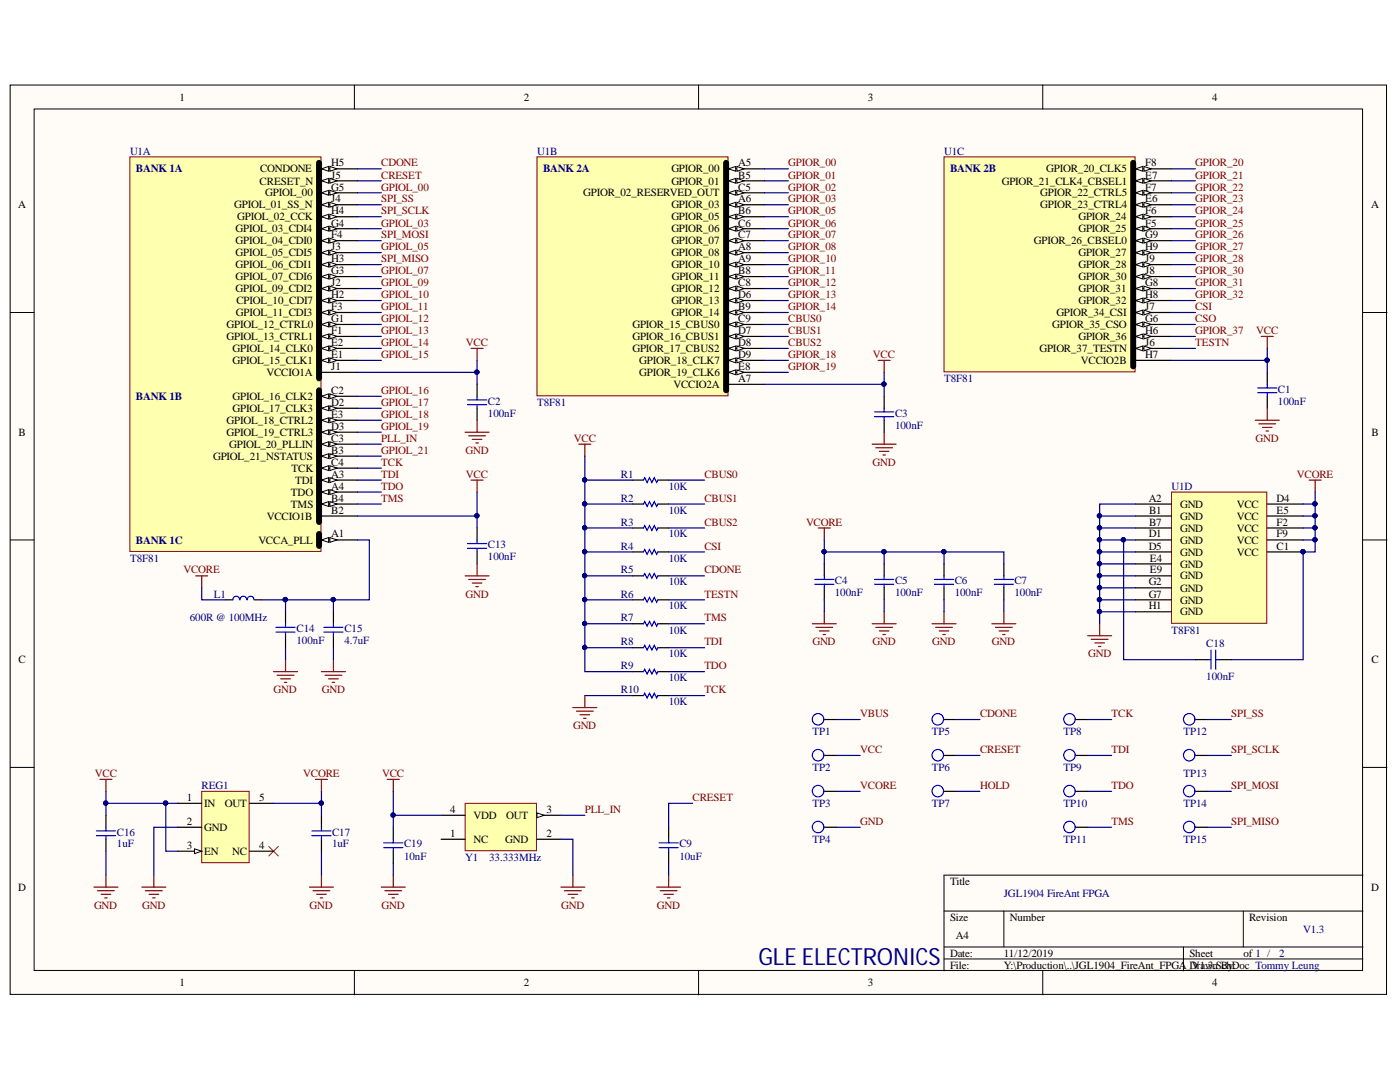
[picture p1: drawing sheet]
<svg xmlns="http://www.w3.org/2000/svg" width="279mm" height="216mm" viewBox="0 0 279 216" stroke-linecap="round" stroke-linejoin="round" font-family="sans-serif">
<defs><g id="words">
<text font-size="4.7" fill="#000080" x="151.4" y="192.5">GLE ELECTRONICS</text>
<g font-size="2.2">
<text x="35.8" y="20.1">1</text>
<text x="104.6" y="20.1">2</text>
<text x="173.2" y="20.1">3</text>
<text x="241.9" y="20.1">4</text>
<text x="51.9" y="34.4">CONDONE</text>
<text x="66.1" y="33.2">H5</text>
<text x="66.1" y="35.7">J5</text>
<text x="134" y="34.4">GPIOR_00</text>
<text x="147.3" y="33.2">A5</text>
<text x="147.3" y="35.7">B5</text>
<text x="208.8" y="34.4">GPIOR_20_CLK5</text>
<text x="228.6" y="33.2">F8</text>
<text x="228.6" y="35.7">E7</text>
<text x="3.6" y="41.6">A</text>
<text x="46.7" y="41.6">GPIOL_01_SS_N</text>
<text x="51.8" y="36.8">CRESET_N</text>
<text x="52.9" y="39.2">GPIOL_00</text>
<text x="66.1" y="38">G5</text>
<text x="66.1" y="40.4">J4</text>
<text x="116.4" y="39.2">GPIOR_02_RESERVED_OUT</text>
<text x="134" y="36.8">GPIOR_01</text>
<text x="134" y="41.6">GPIOR_03</text>
<text x="147.3" y="38">C5</text>
<text x="147.3" y="40.4">A6</text>
<text x="199.9" y="36.8">GPIOR_21_CLK4_CBSEL1</text>
<text x="207.6" y="39.2">GPIOR_22_CTRL5</text>
<text x="207.6" y="41.6">GPIOR_23_CTRL4</text>
<text x="228.6" y="38">F7</text>
<text x="228.6" y="40.4">E6</text>
<text x="273.6" y="41.6">A</text>
<text x="47" y="46.4">GPIOL_03_CDI4</text>
<text x="47.3" y="43.9">GPIOL_02_CCK</text>
<text x="66.1" y="42.8">H4</text>
<text x="66.1" y="45.2">G4</text>
<text x="66.1" y="47.6">F4</text>
<text x="134" y="43.9">GPIOR_05</text>
<text x="134" y="46.4">GPIOR_06</text>
<text x="147.3" y="42.8">B6</text>
<text x="147.3" y="45.2">C6</text>
<text x="147.3" y="47.6">C7</text>
<text x="215.2" y="43.9">GPIOR_24</text>
<text x="215.2" y="46.4">GPIOR_25</text>
<text x="228.6" y="42.8">F6</text>
<text x="228.6" y="45.2">F5</text>
<text x="228.6" y="47.6">G9</text>
<text x="47" y="48.8">GPIOL_04_CDI0</text>
<text x="47" y="51.1">GPIOL_05_CDI5</text>
<text x="47" y="53.5">GPIOL_06_CDI1</text>
<text x="66.1" y="49.9">J3</text>
<text x="66.1" y="52.3">H3</text>
<text x="134" y="48.8">GPIOR_07</text>
<text x="134" y="51.1">GPIOR_08</text>
<text x="134" y="53.5">GPIOR_10</text>
<text x="147.3" y="49.9">A8</text>
<text x="147.3" y="52.3">A9</text>
<text x="206.3" y="48.8">GPIOR_26_CBSEL0</text>
<text x="215.2" y="51.1">GPIOR_27</text>
<text x="215.2" y="53.5">GPIOR_28</text>
<text x="228.6" y="49.9">H9</text>
<text x="228.6" y="52.3">J9</text>
<text x="47" y="55.9">GPIOL_07_CDI6</text>
<text x="47" y="58.3">GPIOL_09_CDI2</text>
<text x="66.1" y="54.8">G3</text>
<text x="66.1" y="57.1">J2</text>
<text x="66.1" y="59.5">H2</text>
<text x="134" y="58.3">GPIOR_12</text>
<text x="134.1" y="55.9">GPIOR_11</text>
<text x="147.3" y="54.8">B8</text>
<text x="147.3" y="57.1">C8</text>
<text x="147.3" y="59.5">D6</text>
<text x="215.2" y="55.9">GPIOR_30</text>
<text x="215.2" y="58.3">GPIOR_31</text>
<text x="228.6" y="54.8">J8</text>
<text x="228.6" y="57.1">G8</text>
<text x="228.6" y="59.5">H8</text>
<text x="45.2" y="65.5">GPIOL_12_CTRL0</text>
<text x="47.1" y="63.1">GPIOL_11_CDI3</text>
<text x="47.2" y="60.7">CPIOL_10_CDI7</text>
<text x="66.1" y="61.9">F3</text>
<text x="66.1" y="64.3">G1</text>
<text x="126.2" y="65.5">GPIOR_15_CBUS0</text>
<text x="134" y="60.7">GPIOR_13</text>
<text x="134" y="63.1">GPIOR_14</text>
<text x="147.3" y="61.9">B9</text>
<text x="147.3" y="64.3">C9</text>
<text x="210" y="65.5">GPIOR_35_CSO</text>
<text x="210.8" y="63.1">GPIOR_34_CSI</text>
<text x="215.2" y="60.7">GPIOR_32</text>
<text x="228.6" y="61.9">J7</text>
<text x="228.6" y="64.3">G6</text>
<text x="45.2" y="67.9">GPIOL_13_CTRL1</text>
<text x="46.4" y="70.2">GPIOL_14_CLK0</text>
<text x="66.1" y="66.7">F1</text>
<text x="66.1" y="69">E2</text>
<text x="66.1" y="71.4">E1</text>
<text x="126.2" y="67.9">GPIOR_16_CBUS1</text>
<text x="126.2" y="70.2">GPIOR_17_CBUS2</text>
<text x="147.3" y="66.7">D7</text>
<text x="147.3" y="69">D8</text>
<text x="147.3" y="71.4">D9</text>
<text x="207.4" y="70.2">GPIOR_37_TESTN</text>
<text x="215.2" y="67.9">GPIOR_36</text>
<text x="228.6" y="66.7">H6</text>
<text x="228.6" y="69">J6</text>
<text x="228.6" y="71.4">H7</text>
<text x="46.4" y="72.7">GPIOL_15_CLK1</text>
<text x="53.2" y="75">VCCIO1A</text>
<text x="66.1" y="73.9">J1</text>
<text x="127.6" y="72.7">GPIOR_18_CLK7</text>
<text x="127.6" y="75">GPIOR_19_CLK6</text>
<text x="134.4" y="77.4">VCCIO2A</text>
<text x="147.3" y="73.9">E8</text>
<text x="147.3" y="76.2">A7</text>
<text x="215.7" y="72.7">VCCIO2B</text>
<text x="46.4" y="79.8">GPIOL_16_CLK2</text>
<text x="46.4" y="82.2">GPIOL_17_CLK3</text>
<text x="66.1" y="78.6">C2</text>
<text x="66.1" y="81">D2</text>
<text x="66.1" y="83.4">E3</text>
<text x="3.7" y="87">B</text>
<text x="45.2" y="84.6">GPIOL_18_CTRL2</text>
<text x="45.2" y="87">GPIOL_19_CTRL3</text>
<text x="45.7" y="89.3">GPIOL_20_PLLIN</text>
<text x="66.1" y="85.8">D3</text>
<text x="66.1" y="88.1">C3</text>
<text x="273.7" y="87">B</text>
<text x="42.5" y="91.8">GPIOL_21_NSTATUS</text>
<text x="58.2" y="94.1">TCK</text>
<text x="66.1" y="90.6">B3</text>
<text x="66.1" y="93">C4</text>
<text x="66.1" y="95.3">A3</text>
<text x="58.1" y="99">TDO</text>
<text x="58.1" y="101.3">TMS</text>
<text x="58.9" y="96.5">TDI</text>
<text x="66.1" y="97.7">A4</text>
<text x="66.1" y="100.1">B4</text>
<text x="229.3" y="100.1">A2</text>
<text x="235.5" y="101.3">GND</text>
<text x="246.8" y="101.3">VCC</text>
<text x="254.8" y="100.1">D4</text>
<text x="53.3" y="103.7">VCCIO1B</text>
<text x="66.1" y="102.5">B2</text>
<text x="66.1" y="107.2">A1</text>
<text x="229.3" y="107.2">D1</text>
<text x="229.3" y="102.5">B1</text>
<text x="229.3" y="104.9">B7</text>
<text x="235.5" y="103.7">GND</text>
<text x="235.5" y="106.1">GND</text>
<text x="246.8" y="103.7">VCC</text>
<text x="246.8" y="106.1">VCC</text>
<text x="254.8" y="102.5">E5</text>
<text x="254.8" y="104.9">F2</text>
<text x="254.8" y="107.2">F9</text>
<text x="51.6" y="108.5">VCCA_PLL</text>
<text x="229.3" y="109.7">D5</text>
<text x="229.5" y="112.1">E4</text>
<text x="235.5" y="108.5">GND</text>
<text x="235.5" y="110.9">GND</text>
<text x="235.5" y="113.2">GND</text>
<text x="246.8" y="108.5">VCC</text>
<text x="246.8" y="110.9">VCC</text>
<text x="254.8" y="109.7">C1</text>
<text x="229.3" y="116.8">G2</text>
<text x="229.3" y="119.2">G7</text>
<text x="229.5" y="114.4">E9</text>
<text x="235.5" y="115.6">GND</text>
<text x="235.5" y="118.1">GND</text>
<text x="229.3" y="121.6">H1</text>
<text x="235.5" y="120.4">GND</text>
<text x="235.5" y="122.8">GND</text>
<text x="3.7" y="132.3">C</text>
<text x="273.7" y="132.3">C</text>
<text x="37.3" y="159.8">1</text>
<text x="40.7" y="161">IN</text>
<text x="44.9" y="161">OUT</text>
<text x="51.7" y="159.8">5</text>
<text x="37.3" y="164.6">2</text>
<text x="40.7" y="165.8">GND</text>
<text x="89.9" y="167">1</text>
<text x="89.9" y="162.3">4</text>
<text x="94.5" y="163.4">VDD</text>
<text x="101" y="163.4">OUT</text>
<text x="109" y="167">2</text>
<text x="109" y="162.3">3</text>
<text x="37.3" y="169.4">3</text>
<text x="40.7" y="170.5">EN</text>
<text x="46.3" y="170.5">NC</text>
<text x="51.7" y="169.4">4</text>
<text x="94.5" y="168.2">NC</text>
<text x="100.8" y="168.2">GND</text>
<text x="3.6" y="177.7">D</text>
<text x="189.6" y="176.5">Title</text>
<text x="273.6" y="177.7">D</text>
<text x="189.6" y="183.7">Size</text>
<text x="201.5" y="183.7">Number</text>
<text x="249.3" y="183.7">Revision</text>
<text x="189.6" y="190.9">Date:</text>
<text x="190.8" y="187.3">A4</text>
<text x="200.3" y="190.9">11/12/2019</text>
<text x="237.4" y="190.9">Sheet</text>
<text x="248.2" y="190.9">of 1 /</text>
<text x="35.8" y="196.8">1</text>
<text x="104.6" y="196.8">2</text>
<text x="173.2" y="196.8">3</text>
<text x="189.6" y="193.3">File:</text>
<text x="200.3" y="193.3">Y:\Production\..\JGL1904_FireAnt_FPGA_V1.3.SBy:</text>
<text x="237.4" y="193.3">Drawn chDoc Tommy Leung</text>
<text x="241.9" y="196.8">4</text>
</g>
<g font-size="2.2" fill="#000080">
<text x="26" y="30.8">U1A</text>
<text x="27.1" y="34.4">BANK 1A</text>
<text x="107.2" y="30.8">U1B</text>
<text x="108.4" y="34.4">BANK 2A</text>
<text x="188.4" y="30.8">U1C</text>
<text x="189.6" y="34.4">BANK 2B</text>
<text x="188.4" y="76.2">T8F81</text>
<text x="27.1" y="79.8">BANK 1B</text>
<text x="97.4" y="83.2">100nF</text>
<text x="97.4" y="80.8">C2</text>
<text x="107.2" y="81">T8F81</text>
<text x="178.6" y="83.2">C3</text>
<text x="255" y="80.8">100nF</text>
<text x="255" y="78.3">C1</text>
<text x="178.6" y="85.5">100nF</text>
<text x="123.9" y="95.3">R1</text>
<text x="123.9" y="100.1">R2</text>
<text x="133.5" y="97.7">10K</text>
<text x="233.8" y="97.7">U1D</text>
<text x="123.9" y="104.9">R3</text>
<text x="133.5" y="102.5">10K</text>
<text x="133.5" y="107.2">10K</text>
<text x="26" y="112.1">T8F81</text>
<text x="27.1" y="108.5">BANK 1C</text>
<text x="97.4" y="111.8">100nF</text>
<text x="97.4" y="109.4">C13</text>
<text x="123.9" y="109.7">R4</text>
<text x="133.5" y="112.1">10K</text>
<text x="42.7" y="119.2">L1</text>
<text x="123.9" y="114.4">R5</text>
<text x="123.9" y="119.2">R6</text>
<text x="133.5" y="116.8">10K</text>
<text x="166.6" y="119">100nF</text>
<text x="166.6" y="116.6">C4</text>
<text x="178.6" y="119">100nF</text>
<text x="178.6" y="116.6">C5</text>
<text x="190.5" y="119">100nF</text>
<text x="190.5" y="116.6">C6</text>
<text x="202.5" y="119">100nF</text>
<text x="202.5" y="116.6">C7</text>
<text x="37.9" y="124">600R @ 100MHz</text>
<text x="123.9" y="124">R7</text>
<text x="133.5" y="121.6">10K</text>
<text x="59.2" y="128.5">100nF</text>
<text x="59.2" y="126.2">C14</text>
<text x="68.7" y="128.5">4.7uF</text>
<text x="68.7" y="126.2">C15</text>
<text x="123.9" y="128.8">R8</text>
<text x="133.5" y="126.4">10K</text>
<text x="133.5" y="131.2">10K</text>
<text x="233.8" y="126.4">T8F81</text>
<text x="240.7" y="129">C18</text>
<text x="123.9" y="133.5">R9</text>
<text x="133.5" y="136">10K</text>
<text x="240.7" y="135.7">100nF</text>
<text x="123.9" y="138.3">R10</text>
<text x="133.5" y="140.7">10K</text>
<text x="162.1" y="146.7">TP1</text>
<text x="186" y="146.7">TP5</text>
<text x="212.3" y="146.7">TP8</text>
<text x="236.2" y="146.7">TP12</text>
<text x="162.1" y="153.9">TP2</text>
<text x="186" y="153.9">TP6</text>
<text x="212.3" y="153.9">TP9</text>
<text x="236.2" y="155.1">TP13</text>
<text x="40.2" y="157.4">REG1</text>
<text x="162.1" y="161">TP3</text>
<text x="186" y="161">TP7</text>
<text x="212.3" y="161">TP10</text>
<text x="236.2" y="161">TP14</text>
<text x="23.3" y="166.7">C16</text>
<text x="66.3" y="166.7">C17</text>
<text x="23.3" y="169.1">1uF</text>
<text x="66.3" y="169.1">1uF</text>
<text x="80.6" y="171.6">10nF</text>
<text x="80.6" y="169.1">C19</text>
<text x="92.8" y="171.8">Y1</text>
<text x="97.6" y="171.8">33.333MHz</text>
<text x="135.6" y="171.6">10uF</text>
<text x="135.6" y="169.1">C9</text>
<text x="162.1" y="168.2">TP4</text>
<text x="212.3" y="168.2">TP11</text>
<text x="236.2" y="168.2">TP15</text>
<text x="200.3" y="178.9">JGL1904 FireAnt FPGA</text>
<text x="255.3" y="190.9">2</text>
<text x="260.1" y="186.1">V1.3</text>
</g>
<g font-size="2.2" fill="#800000">
<text x="76.1" y="35.7">CRESET</text>
<text x="76.1" y="33.2">CDONE</text>
<text x="157.3" y="35.7">GPIOR_01</text>
<text x="157.3" y="33.2">GPIOR_00</text>
<text x="238.5" y="33.2">GPIOR_20</text>
<text x="238.5" y="35.7">GPIOR_21</text>
<text x="76.1" y="38">GPIOL_00</text>
<text x="76.1" y="40.4">SPI_SS</text>
<text x="157.3" y="38">GPIOR_02</text>
<text x="157.3" y="40.4">GPIOR_03</text>
<text x="238.5" y="38">GPIOR_22</text>
<text x="238.5" y="40.4">GPIOR_23</text>
<text x="76.1" y="42.8">SPI_SCLK</text>
<text x="76.1" y="47.6">SPI_MOSI</text>
<text x="76.1" y="45.2">GPIOL_03</text>
<text x="157.3" y="42.8">GPIOR_05</text>
<text x="157.3" y="47.6">GPIOR_07</text>
<text x="157.3" y="45.2">GPIOR_06</text>
<text x="238.5" y="45.2">GPIOR_25</text>
<text x="238.5" y="42.8">GPIOR_24</text>
<text x="238.5" y="47.6">GPIOR_26</text>
<text x="76.1" y="49.9">GPIOL_05</text>
<text x="76.1" y="52.3">SPI_MISO</text>
<text x="157.3" y="49.9">GPIOR_08</text>
<text x="157.3" y="52.3">GPIOR_10</text>
<text x="238.5" y="49.9">GPIOR_27</text>
<text x="238.5" y="52.3">GPIOR_28</text>
<text x="76.1" y="54.8">GPIOL_07</text>
<text x="76.1" y="59.5">GPIOL_10</text>
<text x="76.1" y="57.1">GPIOL_09</text>
<text x="157.3" y="54.8">GPIOR_11</text>
<text x="157.3" y="59.5">GPIOR_13</text>
<text x="157.3" y="57.1">GPIOR_12</text>
<text x="238.5" y="57.1">GPIOR_31</text>
<text x="238.5" y="54.8">GPIOR_30</text>
<text x="238.5" y="59.5">GPIOR_32</text>
<text x="76.1" y="61.9">GPIOL_11</text>
<text x="76.1" y="64.3">GPIOL_12</text>
<text x="157.3" y="61.9">GPIOR_14</text>
<text x="157.3" y="64.3">CBUS0</text>
<text x="238.5" y="61.9">CSI</text>
<text x="238.5" y="64.3">CSO</text>
<text x="76.1" y="66.7">GPIOL_13</text>
<text x="76.1" y="71.4">GPIOL_15</text>
<text x="76.1" y="69">GPIOL_14</text>
<text x="93" y="69">VCC</text>
<text x="157.3" y="66.7">CBUS1</text>
<text x="157.3" y="71.4">GPIOR_18</text>
<text x="157.3" y="69">CBUS2</text>
<text x="174.2" y="71.4">VCC</text>
<text x="238.5" y="69">TESTN</text>
<text x="238.5" y="66.7">GPIOR_37</text>
<text x="250.7" y="66.7">VCC</text>
<text x="157.3" y="73.9">GPIOR_19</text>
<text x="76.1" y="81">GPIOL_17</text>
<text x="76.1" y="78.6">GPIOL_16</text>
<text x="76.1" y="83.4">GPIOL_18</text>
<text x="76.1" y="85.8">GPIOL_19</text>
<text x="76.1" y="88.1">PLL_IN</text>
<text x="114.5" y="88.1">VCC</text>
<text x="250.6" y="88.1">GND</text>
<text x="76.1" y="93">TCK</text>
<text x="76.1" y="90.6">GPIOL_21</text>
<text x="76.1" y="95.3">TDI</text>
<text x="92.9" y="90.6">GND</text>
<text x="93" y="95.3">VCC</text>
<text x="140.6" y="95.3">CBUS0</text>
<text x="174.1" y="93">GND</text>
<text x="258.8" y="95.3">VCORE</text>
<text x="76.1" y="97.7">TDO</text>
<text x="76.1" y="100.1">TMS</text>
<text x="140.6" y="100.1">CBUS1</text>
<text x="140.6" y="104.9">CBUS2</text>
<text x="160.9" y="104.9">VCORE</text>
<text x="140.6" y="109.7">CSI</text>
<text x="36.6" y="114.4">VCORE</text>
<text x="92.9" y="119.2">GND</text>
<text x="140.6" y="114.4">CDONE</text>
<text x="140.6" y="119.2">TESTN</text>
<text x="140.6" y="124">TMS</text>
<text x="140.6" y="128.8">TDI</text>
<text x="162.1" y="128.8">GND</text>
<text x="174.1" y="128.8">GND</text>
<text x="186.1" y="128.8">GND</text>
<text x="198" y="128.8">GND</text>
<text x="217.2" y="131.2">GND</text>
<text x="140.6" y="133.5">TDO</text>
<text x="54.6" y="138.3">GND</text>
<text x="64.2" y="138.3">GND</text>
<text x="140.6" y="138.3">TCK</text>
<text x="171.7" y="143.1">VBUS</text>
<text x="195.6" y="143.1">CDONE</text>
<text x="221.8" y="143.1">TCK</text>
<text x="245.7" y="143.1">SPI_SS</text>
<text x="114.4" y="145.5">GND</text>
<text x="18.9" y="155.1">VCC</text>
<text x="60.5" y="155.1">VCORE</text>
<text x="76.2" y="155.1">VCC</text>
<text x="171.7" y="150.3">VCC</text>
<text x="195.6" y="150.3">CRESET</text>
<text x="221.8" y="150.3">TDI</text>
<text x="245.7" y="150.3">SPI_SCLK</text>
<text x="138.2" y="159.8">CRESET</text>
<text x="171.7" y="157.4">VCORE</text>
<text x="195.6" y="157.4">HOLD</text>
<text x="221.8" y="157.4">TDO</text>
<text x="245.7" y="157.4">SPI_MOSI</text>
<text x="116.7" y="162.3">PLL_IN</text>
<text x="171.7" y="164.6">GND</text>
<text x="221.8" y="164.6">TMS</text>
<text x="245.7" y="164.6">SPI_MISO</text>
<text x="18.8" y="181.4">GND</text>
<text x="28.4" y="181.4">GND</text>
<text x="61.8" y="181.4">GND</text>
<text x="76.2" y="181.4">GND</text>
<text x="112" y="181.4">GND</text>
<text x="131.1" y="181.4">GND</text>
</g>
</g></defs>
<g fill="#fffcf8" stroke="#000" stroke-width=".2">
<path d="M2 17h274.7v181.4h-274.7z"/>
<path d="M6.8 21.7h265.1v171.9h-265.1z"/>
</g>
<g fill="none" stroke="#000" stroke-width=".2">
<path d="M70.7 17v4.7M139.4 17v4.7M208.1 17v4.7M2 62.4h4.8M272 62.4h4.8M2 107.7h4.8M272 107.7h4.8M2 153.1h4.8M272 153.1h4.8M272 174.6h-83.6v19.1M70.7 193.7v4.8M139.4 193.7v4.8"/>
<path d="M188.4 181.8h83.6M188.4 189h83.6M188.4 191.3h83.6M200.3 181.8v7.2M208.1 193.7v4.8M236.2 189v4.7M248.1 181.8v7.2"/>
</g>
<path d="M25.9 31.3h38.2v78.7h-38.2z" fill="#ffffb0" stroke="#800000" stroke-width=".2"/>
<path d="M64.2 33.7h7.1" fill="none" stroke="#000" stroke-width=".24"/>
<path d="M64.2 33.7l1.4-.5v1z" fill="#fffcf8"/>
<path d="M64.2 33.7l1.4-.5v1z" fill="none" stroke="#000" stroke-width=".2"/>
<path d="M65.8 33.2l1.5 .5-1.5 .5z" fill="#fffcf8"/>
<path d="M65.8 33.2l1.5 .5-1.5 .5z" fill="none" stroke="#000" stroke-width=".2"/>
<path d="M64.2 36.1h7.1" fill="none" stroke="#000" stroke-width=".24"/>
<path d="M64.2 36.1l1.4-.5v1z" fill="#fffcf8"/>
<path d="M64.2 36.1l1.4-.5v1z" fill="none" stroke="#000" stroke-width=".2"/>
<path d="M65.8 35.6l1.5 .5-1.5 .5z" fill="#fffcf8"/>
<path d="M65.8 35.6l1.5 .5-1.5 .5z" fill="none" stroke="#000" stroke-width=".2"/>
<path d="M64.2 38.5h7.1" fill="none" stroke="#000" stroke-width=".24"/>
<path d="M64.2 38.5l1.4-.5v.9z" fill="#fffcf8"/>
<path d="M64.2 38.5l1.4-.5v.9z" fill="none" stroke="#000" stroke-width=".2"/>
<path d="M65.8 38l1.5 .5-1.5 .4z" fill="#fffcf8"/>
<path d="M65.8 38l1.5 .5-1.5 .4z" fill="none" stroke="#000" stroke-width=".2"/>
<path d="M64.2 40.9h7.1" fill="none" stroke="#000" stroke-width=".24"/>
<path d="M64.2 40.9l1.4-.5v.9z" fill="#fffcf8"/>
<path d="M64.2 40.9l1.4-.5v.9z" fill="none" stroke="#000" stroke-width=".2"/>
<path d="M65.8 40.4l1.5 .5-1.5 .4z" fill="#fffcf8"/>
<path d="M65.8 40.4l1.5 .5-1.5 .4z" fill="none" stroke="#000" stroke-width=".2"/>
<path d="M64.2 43.2h7.1" fill="none" stroke="#000" stroke-width=".24"/>
<path d="M64.2 43.2l1.4-.4v.9z" fill="#fffcf8"/>
<path d="M64.2 43.2l1.4-.4v.9z" fill="none" stroke="#000" stroke-width=".2"/>
<path d="M65.8 42.8l1.5 .4-1.5 .5z" fill="#fffcf8"/>
<path d="M65.8 42.8l1.5 .4-1.5 .5z" fill="none" stroke="#000" stroke-width=".2"/>
<path d="M64.2 45.6h7.1" fill="none" stroke="#000" stroke-width=".24"/>
<path d="M64.2 45.6l1.4-.4v.9z" fill="#fffcf8"/>
<path d="M64.2 45.6l1.4-.4v.9z" fill="none" stroke="#000" stroke-width=".2"/>
<path d="M65.8 45.2l1.5 .4-1.5 .5z" fill="#fffcf8"/>
<path d="M65.8 45.2l1.5 .4-1.5 .5z" fill="none" stroke="#000" stroke-width=".2"/>
<path d="M64.2 48h7.1" fill="none" stroke="#000" stroke-width=".24"/>
<path d="M64.2 48l1.4-.5v1z" fill="#fffcf8"/>
<path d="M64.2 48l1.4-.5v1z" fill="none" stroke="#000" stroke-width=".2"/>
<path d="M65.8 47.5l1.5 .5-1.5 .5z" fill="#fffcf8"/>
<path d="M65.8 47.5l1.5 .5-1.5 .5z" fill="none" stroke="#000" stroke-width=".2"/>
<path d="M64.2 50.4h7.1" fill="none" stroke="#000" stroke-width=".24"/>
<path d="M64.2 50.4l1.4-.5v1z" fill="#fffcf8"/>
<path d="M64.2 50.4l1.4-.5v1z" fill="none" stroke="#000" stroke-width=".2"/>
<path d="M65.8 49.9l1.5 .5-1.5 .5z" fill="#fffcf8"/>
<path d="M65.8 49.9l1.5 .5-1.5 .5z" fill="none" stroke="#000" stroke-width=".2"/>
<path d="M64.2 52.8h7.1" fill="none" stroke="#000" stroke-width=".24"/>
<path d="M64.2 52.8l1.4-.5v1z" fill="#fffcf8"/>
<path d="M64.2 52.8l1.4-.5v1z" fill="none" stroke="#000" stroke-width=".2"/>
<path d="M65.8 52.3l1.5 .5-1.5 .5z" fill="#fffcf8"/>
<path d="M65.8 52.3l1.5 .5-1.5 .5z" fill="none" stroke="#000" stroke-width=".2"/>
<path d="M64.2 55.2h7.1" fill="none" stroke="#000" stroke-width=".24"/>
<path d="M64.2 55.2l1.4-.5v1z" fill="#fffcf8"/>
<path d="M64.2 55.2l1.4-.5v1z" fill="none" stroke="#000" stroke-width=".2"/>
<path d="M65.8 54.7l1.5 .5-1.5 .5z" fill="#fffcf8"/>
<path d="M65.8 54.7l1.5 .5-1.5 .5z" fill="none" stroke="#000" stroke-width=".2"/>
<path d="M64.2 57.6h7.1" fill="none" stroke="#000" stroke-width=".24"/>
<path d="M64.2 57.6l1.4-.5v1z" fill="#fffcf8"/>
<path d="M64.2 57.6l1.4-.5v1z" fill="none" stroke="#000" stroke-width=".2"/>
<path d="M65.8 57.1l1.5 .5-1.5 .5z" fill="#fffcf8"/>
<path d="M65.8 57.1l1.5 .5-1.5 .5z" fill="none" stroke="#000" stroke-width=".2"/>
<path d="M64.2 60h7.1" fill="none" stroke="#000" stroke-width=".24"/>
<path d="M64.2 60l1.4-.5v.9z" fill="#fffcf8"/>
<path d="M64.2 60l1.4-.5v.9z" fill="none" stroke="#000" stroke-width=".2"/>
<path d="M65.8 59.5l1.5 .5-1.5 .4z" fill="#fffcf8"/>
<path d="M65.8 59.5l1.5 .5-1.5 .4z" fill="none" stroke="#000" stroke-width=".2"/>
<path d="M64.2 62.4h7.1" fill="none" stroke="#000" stroke-width=".24"/>
<path d="M64.2 62.4l1.4-.5v.9z" fill="#fffcf8"/>
<path d="M64.2 62.4l1.4-.5v.9z" fill="none" stroke="#000" stroke-width=".2"/>
<path d="M65.8 61.9l1.5 .5-1.5 .4z" fill="#fffcf8"/>
<path d="M65.8 61.9l1.5 .5-1.5 .4z" fill="none" stroke="#000" stroke-width=".2"/>
<path d="M64.2 64.7h7.1" fill="none" stroke="#000" stroke-width=".24"/>
<path d="M64.2 64.7l1.4-.4v.9z" fill="#fffcf8"/>
<path d="M64.2 64.7l1.4-.4v.9z" fill="none" stroke="#000" stroke-width=".2"/>
<path d="M65.8 64.3l1.5 .4-1.5 .5z" fill="#fffcf8"/>
<path d="M65.8 64.3l1.5 .4-1.5 .5z" fill="none" stroke="#000" stroke-width=".2"/>
<path d="M64.2 67.1h7.1" fill="none" stroke="#000" stroke-width=".24"/>
<path d="M64.2 67.1l1.4-.4v.9z" fill="#fffcf8"/>
<path d="M64.2 67.1l1.4-.4v.9z" fill="none" stroke="#000" stroke-width=".2"/>
<path d="M65.8 66.7l1.5 .4-1.5 .5z" fill="#fffcf8"/>
<path d="M65.8 66.7l1.5 .4-1.5 .5z" fill="none" stroke="#000" stroke-width=".2"/>
<path d="M64.2 69.5h7.1" fill="none" stroke="#000" stroke-width=".24"/>
<path d="M64.2 69.5l1.4-.5v1z" fill="#fffcf8"/>
<path d="M64.2 69.5l1.4-.5v1z" fill="none" stroke="#000" stroke-width=".2"/>
<path d="M65.8 69l1.5 .5-1.5 .5z" fill="#fffcf8"/>
<path d="M65.8 69l1.5 .5-1.5 .5z" fill="none" stroke="#000" stroke-width=".2"/>
<path d="M64.2 71.9h7.1" fill="none" stroke="#000" stroke-width=".24"/>
<path d="M64.2 71.9l1.4-.5v1z" fill="#fffcf8"/>
<path d="M64.2 71.9l1.4-.5v1z" fill="none" stroke="#000" stroke-width=".2"/>
<path d="M65.8 71.4l1.5 .5-1.5 .5z" fill="#fffcf8"/>
<path d="M65.8 71.4l1.5 .5-1.5 .5z" fill="none" stroke="#000" stroke-width=".2"/>
<path d="M64.2 74.3h7.1M64.2 79.1h7.1" fill="none" stroke="#000" stroke-width=".24"/>
<path d="M64.2 79.1l1.4-.5v1z" fill="#fffcf8"/>
<path d="M64.2 79.1l1.4-.5v1z" fill="none" stroke="#000" stroke-width=".2"/>
<path d="M65.8 78.6l1.5 .5-1.5 .5z" fill="#fffcf8"/>
<path d="M65.8 78.6l1.5 .5-1.5 .5z" fill="none" stroke="#000" stroke-width=".2"/>
<path d="M64.2 81.5h7.1" fill="none" stroke="#000" stroke-width=".24"/>
<path d="M64.2 81.5l1.4-.5v.9z" fill="#fffcf8"/>
<path d="M64.2 81.5l1.4-.5v.9z" fill="none" stroke="#000" stroke-width=".2"/>
<path d="M65.8 81l1.5 .5-1.5 .4z" fill="#fffcf8"/>
<path d="M65.8 81l1.5 .5-1.5 .4z" fill="none" stroke="#000" stroke-width=".2"/>
<path d="M64.2 83.9h7.1" fill="none" stroke="#000" stroke-width=".24"/>
<path d="M64.2 83.9l1.4-.5v.9z" fill="#fffcf8"/>
<path d="M64.2 83.9l1.4-.5v.9z" fill="none" stroke="#000" stroke-width=".2"/>
<path d="M65.8 83.4l1.5 .5-1.5 .4z" fill="#fffcf8"/>
<path d="M65.8 83.4l1.5 .5-1.5 .4z" fill="none" stroke="#000" stroke-width=".2"/>
<path d="M64.2 86.2h7.1" fill="none" stroke="#000" stroke-width=".24"/>
<path d="M64.2 86.2l1.4-.4v.9z" fill="#fffcf8"/>
<path d="M64.2 86.2l1.4-.4v.9z" fill="none" stroke="#000" stroke-width=".2"/>
<path d="M65.8 85.8l1.5 .4-1.5 .5z" fill="#fffcf8"/>
<path d="M65.8 85.8l1.5 .4-1.5 .5z" fill="none" stroke="#000" stroke-width=".2"/>
<path d="M64.2 88.6h7.1" fill="none" stroke="#000" stroke-width=".24"/>
<path d="M64.2 88.6l1.4-.4v.9z" fill="#fffcf8"/>
<path d="M64.2 88.6l1.4-.4v.9z" fill="none" stroke="#000" stroke-width=".2"/>
<path d="M65.8 88.2l1.5 .4-1.5 .5z" fill="#fffcf8"/>
<path d="M65.8 88.2l1.5 .4-1.5 .5z" fill="none" stroke="#000" stroke-width=".2"/>
<path d="M64.2 91h7.1" fill="none" stroke="#000" stroke-width=".24"/>
<path d="M64.2 91l1.4-.5v1z" fill="#fffcf8"/>
<path d="M64.2 91l1.4-.5v1z" fill="none" stroke="#000" stroke-width=".2"/>
<path d="M65.8 90.5l1.5 .5-1.5 .5z" fill="#fffcf8"/>
<path d="M65.8 90.5l1.5 .5-1.5 .5z" fill="none" stroke="#000" stroke-width=".2"/>
<path d="M64.2 93.4h7.1" fill="none" stroke="#000" stroke-width=".24"/>
<path d="M64.2 93.4l1.4-.5v1z" fill="#fffcf8"/>
<path d="M64.2 93.4l1.4-.5v1z" fill="none" stroke="#000" stroke-width=".2"/>
<path d="M65.8 92.9l1.5 .5-1.5 .5z" fill="#fffcf8"/>
<path d="M65.8 92.9l1.5 .5-1.5 .5z" fill="none" stroke="#000" stroke-width=".2"/>
<path d="M64.2 95.8h7.1" fill="none" stroke="#000" stroke-width=".24"/>
<path d="M64.2 95.8l1.4-.5v1z" fill="#fffcf8"/>
<path d="M64.2 95.8l1.4-.5v1z" fill="none" stroke="#000" stroke-width=".2"/>
<path d="M65.8 95.3l1.5 .5-1.5 .5z" fill="#fffcf8"/>
<path d="M65.8 95.3l1.5 .5-1.5 .5z" fill="none" stroke="#000" stroke-width=".2"/>
<path d="M64.2 98.2h7.1" fill="none" stroke="#000" stroke-width=".24"/>
<path d="M64.2 98.2l1.4-.5v1z" fill="#fffcf8"/>
<path d="M64.2 98.2l1.4-.5v1z" fill="none" stroke="#000" stroke-width=".2"/>
<path d="M65.8 97.7l1.5 .5-1.5 .5z" fill="#fffcf8"/>
<path d="M65.8 97.7l1.5 .5-1.5 .5z" fill="none" stroke="#000" stroke-width=".2"/>
<path d="M64.2 100.6h7.1" fill="none" stroke="#000" stroke-width=".24"/>
<path d="M64.2 100.6l1.4-.5v1z" fill="#fffcf8"/>
<path d="M64.2 100.6l1.4-.5v1z" fill="none" stroke="#000" stroke-width=".2"/>
<path d="M65.8 100.1l1.5 .5-1.5 .5z" fill="#fffcf8"/>
<path d="M65.8 100.1l1.5 .5-1.5 .5z" fill="none" stroke="#000" stroke-width=".2"/>
<path d="M64.2 103h7.1M64.2 107.7h7.1" fill="none" stroke="#000" stroke-width=".24"/>
<path d="M64.2 107.7l1.4-.4v.9z" fill="#fffcf8"/>
<path d="M64.2 107.7l1.4-.4v.9z" fill="none" stroke="#000" stroke-width=".2"/>
<path d="M65.8 107.3l1.5 .4-1.5 .5z" fill="#fffcf8"/>
<path d="M65.8 107.3l1.5 .4-1.5 .5z" fill="none" stroke="#000" stroke-width=".2"/>
<path d="M63.7 32.5v43M63.7 77.9v26.3M63.7 106.5v2.4" fill="none" stroke="#000" stroke-width="1.2"/>
<path d="M107.2 31.3h38.1v47.7h-38.1z" fill="#ffffb0" stroke="#800000" stroke-width=".2"/>
<path d="M145.4 33.7h7.2" fill="none" stroke="#000" stroke-width=".24"/>
<path d="M145.4 33.7l1.4-.5v1z" fill="#fffcf8"/>
<path d="M145.4 33.7l1.4-.5v1z" fill="none" stroke="#000" stroke-width=".2"/>
<path d="M147.1 33.2l1.4 .5-1.4 .5z" fill="#fffcf8"/>
<path d="M147.1 33.2l1.4 .5-1.4 .5z" fill="none" stroke="#000" stroke-width=".2"/>
<path d="M145.4 36.1h7.2" fill="none" stroke="#000" stroke-width=".24"/>
<path d="M145.4 36.1l1.4-.5v1z" fill="#fffcf8"/>
<path d="M145.4 36.1l1.4-.5v1z" fill="none" stroke="#000" stroke-width=".2"/>
<path d="M147.1 35.6l1.4 .5-1.4 .5z" fill="#fffcf8"/>
<path d="M147.1 35.6l1.4 .5-1.4 .5z" fill="none" stroke="#000" stroke-width=".2"/>
<path d="M145.4 38.5h7.2" fill="none" stroke="#000" stroke-width=".24"/>
<path d="M145.4 38.5l1.4-.5v.9z" fill="#fffcf8"/>
<path d="M145.4 38.5l1.4-.5v.9z" fill="none" stroke="#000" stroke-width=".2"/>
<path d="M147.1 38l1.4 .5-1.4 .4z" fill="#fffcf8"/>
<path d="M147.1 38l1.4 .5-1.4 .4z" fill="none" stroke="#000" stroke-width=".2"/>
<path d="M145.4 40.9h7.2" fill="none" stroke="#000" stroke-width=".24"/>
<path d="M145.4 40.9l1.4-.5v.9z" fill="#fffcf8"/>
<path d="M145.4 40.9l1.4-.5v.9z" fill="none" stroke="#000" stroke-width=".2"/>
<path d="M147.1 40.4l1.4 .5-1.4 .4z" fill="#fffcf8"/>
<path d="M147.1 40.4l1.4 .5-1.4 .4z" fill="none" stroke="#000" stroke-width=".2"/>
<path d="M145.4 43.2h7.2" fill="none" stroke="#000" stroke-width=".24"/>
<path d="M145.4 43.2l1.4-.4v.9z" fill="#fffcf8"/>
<path d="M145.4 43.2l1.4-.4v.9z" fill="none" stroke="#000" stroke-width=".2"/>
<path d="M147.1 42.8l1.4 .4-1.4 .5z" fill="#fffcf8"/>
<path d="M147.1 42.8l1.4 .4-1.4 .5z" fill="none" stroke="#000" stroke-width=".2"/>
<path d="M145.4 45.6h7.2" fill="none" stroke="#000" stroke-width=".24"/>
<path d="M145.4 45.6l1.4-.4v.9z" fill="#fffcf8"/>
<path d="M145.4 45.6l1.4-.4v.9z" fill="none" stroke="#000" stroke-width=".2"/>
<path d="M147.1 45.2l1.4 .4-1.4 .5z" fill="#fffcf8"/>
<path d="M147.1 45.2l1.4 .4-1.4 .5z" fill="none" stroke="#000" stroke-width=".2"/>
<path d="M145.4 48h7.2" fill="none" stroke="#000" stroke-width=".24"/>
<path d="M145.4 48l1.4-.5v1z" fill="#fffcf8"/>
<path d="M145.4 48l1.4-.5v1z" fill="none" stroke="#000" stroke-width=".2"/>
<path d="M147.1 47.5l1.4 .5-1.4 .5z" fill="#fffcf8"/>
<path d="M147.1 47.5l1.4 .5-1.4 .5z" fill="none" stroke="#000" stroke-width=".2"/>
<path d="M145.4 50.4h7.2" fill="none" stroke="#000" stroke-width=".24"/>
<path d="M145.4 50.4l1.4-.5v1z" fill="#fffcf8"/>
<path d="M145.4 50.4l1.4-.5v1z" fill="none" stroke="#000" stroke-width=".2"/>
<path d="M147.1 49.9l1.4 .5-1.4 .5z" fill="#fffcf8"/>
<path d="M147.1 49.9l1.4 .5-1.4 .5z" fill="none" stroke="#000" stroke-width=".2"/>
<path d="M145.4 52.8h7.2" fill="none" stroke="#000" stroke-width=".24"/>
<path d="M145.4 52.8l1.4-.5v1z" fill="#fffcf8"/>
<path d="M145.4 52.8l1.4-.5v1z" fill="none" stroke="#000" stroke-width=".2"/>
<path d="M147.1 52.3l1.4 .5-1.4 .5z" fill="#fffcf8"/>
<path d="M147.1 52.3l1.4 .5-1.4 .5z" fill="none" stroke="#000" stroke-width=".2"/>
<path d="M145.4 55.2h7.2" fill="none" stroke="#000" stroke-width=".24"/>
<path d="M145.4 55.2l1.4-.5v1z" fill="#fffcf8"/>
<path d="M145.4 55.2l1.4-.5v1z" fill="none" stroke="#000" stroke-width=".2"/>
<path d="M147.1 54.7l1.4 .5-1.4 .5z" fill="#fffcf8"/>
<path d="M147.1 54.7l1.4 .5-1.4 .5z" fill="none" stroke="#000" stroke-width=".2"/>
<path d="M145.4 57.6h7.2" fill="none" stroke="#000" stroke-width=".24"/>
<path d="M145.4 57.6l1.4-.5v1z" fill="#fffcf8"/>
<path d="M145.4 57.6l1.4-.5v1z" fill="none" stroke="#000" stroke-width=".2"/>
<path d="M147.1 57.1l1.4 .5-1.4 .5z" fill="#fffcf8"/>
<path d="M147.1 57.1l1.4 .5-1.4 .5z" fill="none" stroke="#000" stroke-width=".2"/>
<path d="M145.4 60h7.2" fill="none" stroke="#000" stroke-width=".24"/>
<path d="M145.4 60l1.4-.5v.9z" fill="#fffcf8"/>
<path d="M145.4 60l1.4-.5v.9z" fill="none" stroke="#000" stroke-width=".2"/>
<path d="M147.1 59.5l1.4 .5-1.4 .4z" fill="#fffcf8"/>
<path d="M147.1 59.5l1.4 .5-1.4 .4z" fill="none" stroke="#000" stroke-width=".2"/>
<path d="M145.4 62.4h7.2" fill="none" stroke="#000" stroke-width=".24"/>
<path d="M145.4 62.4l1.4-.5v.9z" fill="#fffcf8"/>
<path d="M145.4 62.4l1.4-.5v.9z" fill="none" stroke="#000" stroke-width=".2"/>
<path d="M147.1 61.9l1.4 .5-1.4 .4z" fill="#fffcf8"/>
<path d="M147.1 61.9l1.4 .5-1.4 .4z" fill="none" stroke="#000" stroke-width=".2"/>
<path d="M145.4 64.7h7.2" fill="none" stroke="#000" stroke-width=".24"/>
<path d="M145.4 64.7l1.4-.4v.9z" fill="#fffcf8"/>
<path d="M145.4 64.7l1.4-.4v.9z" fill="none" stroke="#000" stroke-width=".2"/>
<path d="M147.1 64.3l1.4 .4-1.4 .5z" fill="#fffcf8"/>
<path d="M147.1 64.3l1.4 .4-1.4 .5z" fill="none" stroke="#000" stroke-width=".2"/>
<path d="M145.4 67.1h7.2" fill="none" stroke="#000" stroke-width=".24"/>
<path d="M145.4 67.1l1.4-.4v.9z" fill="#fffcf8"/>
<path d="M145.4 67.1l1.4-.4v.9z" fill="none" stroke="#000" stroke-width=".2"/>
<path d="M147.1 66.7l1.4 .4-1.4 .5z" fill="#fffcf8"/>
<path d="M147.1 66.7l1.4 .4-1.4 .5z" fill="none" stroke="#000" stroke-width=".2"/>
<path d="M145.4 69.5h7.2" fill="none" stroke="#000" stroke-width=".24"/>
<path d="M145.4 69.5l1.4-.5v1z" fill="#fffcf8"/>
<path d="M145.4 69.5l1.4-.5v1z" fill="none" stroke="#000" stroke-width=".2"/>
<path d="M147.1 69l1.4 .5-1.4 .5z" fill="#fffcf8"/>
<path d="M147.1 69l1.4 .5-1.4 .5z" fill="none" stroke="#000" stroke-width=".2"/>
<path d="M145.4 71.9h7.2" fill="none" stroke="#000" stroke-width=".24"/>
<path d="M145.4 71.9l1.4-.5v1z" fill="#fffcf8"/>
<path d="M145.4 71.9l1.4-.5v1z" fill="none" stroke="#000" stroke-width=".2"/>
<path d="M147.1 71.4l1.4 .5-1.4 .5z" fill="#fffcf8"/>
<path d="M147.1 71.4l1.4 .5-1.4 .5z" fill="none" stroke="#000" stroke-width=".2"/>
<path d="M145.4 74.3h7.2" fill="none" stroke="#000" stroke-width=".24"/>
<path d="M145.4 74.3l1.4-.5v1z" fill="#fffcf8"/>
<path d="M145.4 74.3l1.4-.5v1z" fill="none" stroke="#000" stroke-width=".2"/>
<path d="M147.1 73.8l1.4 .5-1.4 .5z" fill="#fffcf8"/>
<path d="M147.1 73.8l1.4 .5-1.4 .5z" fill="none" stroke="#000" stroke-width=".2"/>
<path d="M145.4 76.7h7.2" fill="none" stroke="#000" stroke-width=".24"/>
<path d="M144.9 32.5v45.4" fill="none" stroke="#000" stroke-width="1.2"/>
<path d="M188.4 31.3h38.1v42.9h-38.1z" fill="#ffffb0" stroke="#800000" stroke-width=".2"/>
<path d="M226.6 33.7h7.2" fill="none" stroke="#000" stroke-width=".24"/>
<path d="M226.6 33.7l1.5-.5v1z" fill="#fffcf8"/>
<path d="M226.6 33.7l1.5-.5v1z" fill="none" stroke="#000" stroke-width=".2"/>
<path d="M228.3 33.2l1.4 .5-1.4 .5z" fill="#fffcf8"/>
<path d="M228.3 33.2l1.4 .5-1.4 .5z" fill="none" stroke="#000" stroke-width=".2"/>
<path d="M226.6 36.1h7.2" fill="none" stroke="#000" stroke-width=".24"/>
<path d="M226.6 36.1l1.5-.5v1z" fill="#fffcf8"/>
<path d="M226.6 36.1l1.5-.5v1z" fill="none" stroke="#000" stroke-width=".2"/>
<path d="M228.3 35.6l1.4 .5-1.4 .5z" fill="#fffcf8"/>
<path d="M228.3 35.6l1.4 .5-1.4 .5z" fill="none" stroke="#000" stroke-width=".2"/>
<path d="M226.6 38.5h7.2" fill="none" stroke="#000" stroke-width=".24"/>
<path d="M226.6 38.5l1.5-.5v.9z" fill="#fffcf8"/>
<path d="M226.6 38.5l1.5-.5v.9z" fill="none" stroke="#000" stroke-width=".2"/>
<path d="M228.3 38l1.4 .5-1.4 .4z" fill="#fffcf8"/>
<path d="M228.3 38l1.4 .5-1.4 .4z" fill="none" stroke="#000" stroke-width=".2"/>
<path d="M226.6 40.9h7.2" fill="none" stroke="#000" stroke-width=".24"/>
<path d="M226.6 40.9l1.5-.5v.9z" fill="#fffcf8"/>
<path d="M226.6 40.9l1.5-.5v.9z" fill="none" stroke="#000" stroke-width=".2"/>
<path d="M228.3 40.4l1.4 .5-1.4 .4z" fill="#fffcf8"/>
<path d="M228.3 40.4l1.4 .5-1.4 .4z" fill="none" stroke="#000" stroke-width=".2"/>
<path d="M226.6 43.2h7.2" fill="none" stroke="#000" stroke-width=".24"/>
<path d="M226.6 43.2l1.5-.4v.9z" fill="#fffcf8"/>
<path d="M226.6 43.2l1.5-.4v.9z" fill="none" stroke="#000" stroke-width=".2"/>
<path d="M228.3 42.8l1.4 .4-1.4 .5z" fill="#fffcf8"/>
<path d="M228.3 42.8l1.4 .4-1.4 .5z" fill="none" stroke="#000" stroke-width=".2"/>
<path d="M226.6 45.6h7.2" fill="none" stroke="#000" stroke-width=".24"/>
<path d="M226.6 45.6l1.5-.4v.9z" fill="#fffcf8"/>
<path d="M226.6 45.6l1.5-.4v.9z" fill="none" stroke="#000" stroke-width=".2"/>
<path d="M228.3 45.2l1.4 .4-1.4 .5z" fill="#fffcf8"/>
<path d="M228.3 45.2l1.4 .4-1.4 .5z" fill="none" stroke="#000" stroke-width=".2"/>
<path d="M226.6 48h7.2" fill="none" stroke="#000" stroke-width=".24"/>
<path d="M226.6 48l1.5-.5v1z" fill="#fffcf8"/>
<path d="M226.6 48l1.5-.5v1z" fill="none" stroke="#000" stroke-width=".2"/>
<path d="M228.3 47.5l1.4 .5-1.4 .5z" fill="#fffcf8"/>
<path d="M228.3 47.5l1.4 .5-1.4 .5z" fill="none" stroke="#000" stroke-width=".2"/>
<path d="M226.6 50.4h7.2" fill="none" stroke="#000" stroke-width=".24"/>
<path d="M226.6 50.4l1.5-.5v1z" fill="#fffcf8"/>
<path d="M226.6 50.4l1.5-.5v1z" fill="none" stroke="#000" stroke-width=".2"/>
<path d="M228.3 49.9l1.4 .5-1.4 .5z" fill="#fffcf8"/>
<path d="M228.3 49.9l1.4 .5-1.4 .5z" fill="none" stroke="#000" stroke-width=".2"/>
<path d="M226.6 52.8h7.2" fill="none" stroke="#000" stroke-width=".24"/>
<path d="M226.6 52.8l1.5-.5v1z" fill="#fffcf8"/>
<path d="M226.6 52.8l1.5-.5v1z" fill="none" stroke="#000" stroke-width=".2"/>
<path d="M228.3 52.3l1.4 .5-1.4 .5z" fill="#fffcf8"/>
<path d="M228.3 52.3l1.4 .5-1.4 .5z" fill="none" stroke="#000" stroke-width=".2"/>
<path d="M226.6 55.2h7.2" fill="none" stroke="#000" stroke-width=".24"/>
<path d="M226.6 55.2l1.5-.5v1z" fill="#fffcf8"/>
<path d="M226.6 55.2l1.5-.5v1z" fill="none" stroke="#000" stroke-width=".2"/>
<path d="M228.3 54.7l1.4 .5-1.4 .5z" fill="#fffcf8"/>
<path d="M228.3 54.7l1.4 .5-1.4 .5z" fill="none" stroke="#000" stroke-width=".2"/>
<path d="M226.6 57.6h7.2" fill="none" stroke="#000" stroke-width=".24"/>
<path d="M226.6 57.6l1.5-.5v1z" fill="#fffcf8"/>
<path d="M226.6 57.6l1.5-.5v1z" fill="none" stroke="#000" stroke-width=".2"/>
<path d="M228.3 57.1l1.4 .5-1.4 .5z" fill="#fffcf8"/>
<path d="M228.3 57.1l1.4 .5-1.4 .5z" fill="none" stroke="#000" stroke-width=".2"/>
<path d="M226.6 60h7.2" fill="none" stroke="#000" stroke-width=".24"/>
<path d="M226.6 60l1.5-.5v.9z" fill="#fffcf8"/>
<path d="M226.6 60l1.5-.5v.9z" fill="none" stroke="#000" stroke-width=".2"/>
<path d="M228.3 59.5l1.4 .5-1.4 .4z" fill="#fffcf8"/>
<path d="M228.3 59.5l1.4 .5-1.4 .4z" fill="none" stroke="#000" stroke-width=".2"/>
<path d="M226.6 62.4h7.2" fill="none" stroke="#000" stroke-width=".24"/>
<path d="M226.6 62.4l1.5-.5v.9z" fill="#fffcf8"/>
<path d="M226.6 62.4l1.5-.5v.9z" fill="none" stroke="#000" stroke-width=".2"/>
<path d="M228.3 61.9l1.4 .5-1.4 .4z" fill="#fffcf8"/>
<path d="M228.3 61.9l1.4 .5-1.4 .4z" fill="none" stroke="#000" stroke-width=".2"/>
<path d="M226.6 64.7h7.2" fill="none" stroke="#000" stroke-width=".24"/>
<path d="M226.6 64.7l1.5-.4v.9z" fill="#fffcf8"/>
<path d="M226.6 64.7l1.5-.4v.9z" fill="none" stroke="#000" stroke-width=".2"/>
<path d="M228.3 64.3l1.4 .4-1.4 .5z" fill="#fffcf8"/>
<path d="M228.3 64.3l1.4 .4-1.4 .5z" fill="none" stroke="#000" stroke-width=".2"/>
<path d="M226.6 67.1h7.2" fill="none" stroke="#000" stroke-width=".24"/>
<path d="M226.6 67.1l1.5-.4v.9z" fill="#fffcf8"/>
<path d="M226.6 67.1l1.5-.4v.9z" fill="none" stroke="#000" stroke-width=".2"/>
<path d="M228.3 66.7l1.4 .4-1.4 .5z" fill="#fffcf8"/>
<path d="M228.3 66.7l1.4 .4-1.4 .5z" fill="none" stroke="#000" stroke-width=".2"/>
<path d="M226.6 69.5h7.2" fill="none" stroke="#000" stroke-width=".24"/>
<path d="M226.6 69.5l1.5-.5v1z" fill="#fffcf8"/>
<path d="M226.6 69.5l1.5-.5v1z" fill="none" stroke="#000" stroke-width=".2"/>
<path d="M228.3 69l1.4 .5-1.4 .5z" fill="#fffcf8"/>
<path d="M228.3 69l1.4 .5-1.4 .5z" fill="none" stroke="#000" stroke-width=".2"/>
<path d="M226.6 71.9h7.2" fill="none" stroke="#000" stroke-width=".24"/>
<path d="M226.1 32.5v40.6" fill="none" stroke="#000" stroke-width="1.2"/>
<path d="M233.8 98.2h19v26.2h-19z" fill="#ffffb0" stroke="#800000" stroke-width=".2"/>
<g fill="none" stroke="#000" stroke-width=".24">
<path d="M95.2 76.7v2.4M176.5 79.1v2.4M252.9 74.3v2.4M252.9 79.1v2.4M95.2 81.5v2.4M126.3 95.8h2.1M131.3 95.8h2.1M176.5 83.9v2.3M45 119.7h1.5M50.8 119.7h1.4M95.2 105.4v2.3M95.2 110.1v2.4"/>
<path d="M126.3 100.6h2.1M126.3 105.4h2.1M126.3 110.1h2.1M126.3 114.9h2.1M126.3 119.7h2.1M131.3 100.6h2.1M131.3 105.4h2.1M131.3 110.1h2.1M131.3 114.9h2.1M131.3 119.7h2.1M164.5 112.5v2.4M164.5 117.3v2.4"/>
<path d="M176.5 112.5v2.4M176.5 117.3v2.4M188.4 112.5v2.4M188.4 117.3v2.4M200.3 112.5v2.4M200.3 117.3v2.4M226.6 100.6h7.2M226.6 103h7.2M226.6 105.4h7.2M226.6 107.7h7.2M226.6 110.1h7.2M226.6 112.5h7.2"/>
<path d="M226.6 114.9h7.2M226.6 117.3h7.2M226.6 119.7h7.2M252.9 100.6h7.2M252.9 103h7.2M252.9 105.4h7.2M252.9 107.7h7.2M252.9 110.1h7.2M57 122.1v2.4M57 126.9v2.3M66.5 122.1v2.4M66.5 126.9v2.3"/>
<path d="M126.3 124.5h2.1M126.3 129.2h2.1M126.3 134h2.1M126.3 138.8h2.1M131.3 124.5h2.1M131.3 129.2h2.1M131.3 134h2.1M131.3 138.8h2.1M226.6 122.1h7.2M238.6 131.6h2.4M243.4 131.6h2.3M21.1 162.7v2.4"/>
<path d="M21.1 167.5v2.4M64.2 162.7v2.4M64.2 167.5v2.4M78.5 165.1v2.4M78.5 169.9v2.3"/>
</g>
<circle cx="260" cy="110.1" r=".43" fill="#000080" stroke="#000080" stroke-width=".2"/>
<g fill="none" stroke="#800000" stroke-width=".24">
<path d="M94 69.5h2.4M95.2 69.5v2.4M175.3 71.9h2.3M176.5 71.9v2.4M251.7 67.1h2.4M252.9 67.1v2.4M92.8 86.2h4.8M93.5 87h3.4M94 95.8h2.4M94.3 87.7h1.9M95 88.4h.5M95.2 83.9v2.3"/>
<path d="M95.2 95.8v2.4M115.5 88.6h2.4M116.7 88.6v2.4M174.1 88.6h4.7M174.8 89.3h3.3M175.5 90.1h1.9M176.2 90.8h.5M176.5 86.2v2.4M250.5 83.9h4.8M251.2 84.6h3.4M252 85.3h1.9M252.7 86h.4"/>
<path d="M252.9 81.5v2.4M261.3 95.8h2.4M262.5 95.8v2.4M39.1 114.9h2.4M40.3 114.9v2.4M92.8 114.9h4.8M93.5 115.6h3.4M94.3 116.3h1.9M95 117.1h.5M95.2 112.5v2.4M163.3 105.4h2.4M164.5 105.4v2.3"/>
<path d="M54.6 134h4.8M55.3 134.7h3.4M56 135.5h1.9M56.7 136.2h.5M57 131.6v2.4M64.2 134h4.7M64.9 134.7h3.3M65.6 135.5h1.9M66.3 136.2h.5M66.5 131.6v2.4M116.7 138.8v2.4M162.1 124.5h4.8"/>
<path d="M162.8 125.2h3.4M163.5 125.9h2M164.3 126.6h.4M164.5 122.1v2.4M174.1 124.5h4.7M174.8 125.2h3.3M175.5 125.9h1.9M176.2 126.6h.5M176.5 122.1v2.4M186 124.5h4.8M186.7 125.2h3.4M187.4 125.9h2"/>
<path d="M188.2 126.6h.4M188.4 122.1v2.4M198 124.5h4.7M198.7 125.2h3.3M199.4 125.9h1.9M200.1 126.6h.5M200.3 122.1v2.4M217.1 126.9h4.7M217.8 127.6h3.3M218.5 128.3h1.9M219.2 129h.5M219.5 124.5v2.4"/>
<path d="M19.9 155.5h2.4M21.1 155.5v2.4M63 155.5h2.3M64.2 155.5v2.4M77.3 155.5h2.4M78.5 155.5v2.4M114.3 141.2h4.8M115 141.9h3.4M115.8 142.6h1.9M116.5 143.3h.5M18.8 177h4.7M19.5 177.7h3.3"/>
<path d="M20.2 178.4h1.9M20.9 179.2h.5M21.1 174.6v2.4M28.3 177h4.8M29 177.7h3.4M29.7 178.4h2M30.5 179.2h.4M30.7 174.6v2.4M61.8 177h4.7M62.5 177.7h3.3M63.2 178.4h1.9M63.9 179.2h.5"/>
<path d="M64.2 174.6v2.4M76.1 177h4.8M76.8 177.7h3.4M77.5 178.4h1.9M78.2 179.2h.5M78.5 174.6v2.4M111.9 177h4.8M112.7 177.7h3.3M113.4 178.4h1.9M114.1 179.2h.5M114.3 174.6v2.4"/>
</g>
<g fill="none" stroke="#00f" stroke-width=".24">
<path d="M93.3 79.8h3.8M95.2 79.1v.7M251 77.4h3.8M251 78.4h3.8M252.9 76.7v.7M252.9 78.4v.7M93.3 80.7h3.8M95.2 80.7v.8M128.4 95.8l.3-.5 .4 1 .5-1 .5 1 .5-1 .5 1 .2-.5M174.5 82.2h3.9M174.5 83.1h3.9M176.5 81.5v.7"/>
<path d="M176.5 83.1v.8M47.8 119.7a.67 .67 0 0 0-.7-.7 .67 .67 0 0 0-.6 .7M49.2 119.7a.67 .67 0 0 0-.6-.7 .67 .67 0 0 0-.7 .7M50.7 119.7a.67 .67 0 0 0-.7-.7 .67 .67 0 0 0-.7 .7M93.3 108.5h3.8M93.3 109.4h3.8M95.2 107.7v.8M95.2 109.4v.7M128.4 100.6l.3-.5 .4 1 .5-1 .5 1 .5-1 .5 1 .2-.5M128.4 105.4l.3-.5 .4 .9 .5-.9 .5 .9 .5-.9 .5 .9 .2-.4M128.4 110.1l.3-.4 .4 .9 .5-.9 .5 .9 .5-.9 .5 .9 .2-.5M128.4 114.9l.3-.5 .4 1 .5-1 .5 1 .5-1 .5 1 .2-.5"/>
<path d="M128.4 119.7l.3-.5 .4 1 .5-1 .5 1 .5-1 .5 1 .2-.5M162.6 115.6h3.8M162.6 116.6h3.8M164.5 114.9v.7M164.5 116.6v.7M174.5 115.6h3.9M174.5 116.6h3.9M176.5 114.9v.7M176.5 116.6v.7M186.5 115.6h3.8M186.5 116.6h3.8M188.4 114.9v.7"/>
<path d="M188.4 116.6v.7M198.4 115.6h3.9M198.4 116.6h3.9M200.3 114.9v.7M200.3 116.6v.7M55.1 125.2h3.8M55.1 126.1h3.8M57 124.5v.7M57 126.1v.8M64.6 125.2h3.9M64.6 126.1h3.9M66.5 124.5v.7"/>
<path d="M66.5 126.1v.8M128.4 124.5l.3-.5 .4 .9 .5-.9 .5 .9 .5-.9 .5 .9 .2-.4M128.4 129.2l.3-.4 .4 .9 .5-.9 .5 .9 .5-.9 .5 .9 .2-.5M128.4 134l.3-.5 .4 1 .5-1 .5 1 .5-1 .5 1 .2-.5M128.4 138.8l.3-.5 .4 1 .5-1 .5 1 .5-1 .5 1 .2-.5M241 131.6h.7M241.7 129.7v3.8M242.6 129.7v3.8M242.6 131.6h.8M19.2 166.7h3.9M19.2 165.8h3.9M21.1 165.1v.7"/>
<path d="M21.1 166.7v.8M62.2 166.7h3.9M62.2 165.8h3.9M64.2 165.1v.7M64.2 166.7v.8M76.6 169.1h3.8M76.6 168.2h3.8M78.5 167.5v.7M78.5 169.1v.8"/>
</g>
<path d="M53.6 168.9l2 1.9M55.6 168.9l-2 1.9" fill="none" stroke="#f00" stroke-width=".2"/>
<path d="M40.3 157.9h9.4v14.2h-9.4z" fill="#ffffb0" stroke="#800000" stroke-width=".2"/>
<path d="M35.5 160.3h4.8M35.5 165.1h4.8M35.5 169.9h4.8" fill="none" stroke="#000" stroke-width=".24"/>
<path d="M38.8 169.4l1.5 .5-1.5 .4z" fill="#fffcf8"/>
<path d="M38.8 169.4l1.5 .5-1.5 .4z" fill="none" stroke="#000" stroke-width=".2"/>
<g fill="none" stroke="#000" stroke-width=".24">
<path d="M164.5 150.7h2.4M164.5 157.9h2.4M164.5 143.6h2.4M188.4 150.7h2.4M188.4 157.9h2.4M188.4 143.6h2.4M214.7 150.7h2.4M214.7 157.9h2.4M214.7 143.6h2.4M238.6 150.7h2.4M238.6 157.9h2.4M238.6 143.6h2.4"/>
<path d="M49.8 169.9h4.8M49.8 160.3h4.8M214.7 165.1h2.4M238.6 165.1h2.4"/>
</g>
<g fill="none" stroke="#00f" stroke-width=".24">
<circle cx="163.3" cy="143.5" r="1.15"/>
<circle cx="163.3" cy="157.9" r="1.15"/>
<circle cx="163.3" cy="150.7" r="1.15"/>
<circle cx="187.2" cy="143.5" r="1.15"/>
<circle cx="187.2" cy="157.9" r="1.15"/>
<circle cx="187.2" cy="150.7" r="1.15"/>
<circle cx="213.4" cy="157.9" r="1.15"/>
<circle cx="213.4" cy="143.5" r="1.15"/>
<circle cx="213.4" cy="150.7" r="1.15"/>
<circle cx="237.3" cy="157.9" r="1.15"/>
<circle cx="237.3" cy="143.5" r="1.15"/>
<circle cx="237.3" cy="150.7" r="1.15"/>
<circle cx="213.4" cy="165" r="1.15"/>
<circle cx="237.3" cy="165" r="1.15"/>
</g>
<path d="M92.8 160.3h14.3v9.5h-14.3z" fill="#ffffb0" stroke="#800000" stroke-width=".2"/>
<path d="M88 167.5h4.8M107.2 167.5h4.7M107.2 162.7h4.7" fill="none" stroke="#000" stroke-width=".24"/>
<path d="M107.2 162.2l1.4 .5-1.4 .5z" fill="#fffcf8"/>
<path d="M107.2 162.2l1.4 .5-1.4 .5z" fill="none" stroke="#000" stroke-width=".2"/>
<path d="M88 162.7h4.8M133.4 165.1v2.4M133.4 169.9v2.3M164.5 165.1h2.4" fill="none" stroke="#000" stroke-width=".24"/>
<g fill="none" stroke="#00f" stroke-width=".24">
<path d="M131.5 169.1h3.9M131.5 168.2h3.9M133.4 167.5v.7M133.4 169.1v.8"/>
<circle cx="163.3" cy="165" r="1.15"/>
</g>
<path d="M131.1 177h4.7M131.8 177.7h3.3M132.5 178.4h1.9M133.2 179.2h.5M133.4 174.6v2.4" fill="none" stroke="#800000" stroke-width=".24"/>
<g fill="none" stroke="#000080" stroke-width=".24">
<path d="M71.3 33.7h4.8M71.3 36.1h4.8M71.3 38.5h4.8M152.6 33.7h4.7M152.6 36.1h4.7M152.6 38.5h4.7M233.8 33.7h4.8M233.8 36.1h4.8M233.8 38.5h4.8M71.3 40.9h4.8M71.3 43.2h4.8M71.3 45.6h4.8"/>
<path d="M71.3 48h4.8M71.3 50.4h4.8M71.3 52.8h4.8M71.3 55.2h4.8M71.3 57.6h4.8M71.3 60h4.8M152.6 40.9h4.7M152.6 43.2h4.7M152.6 45.6h4.7M152.6 48h4.7M152.6 50.4h4.7M152.6 52.8h4.7"/>
<path d="M152.6 55.2h4.7M152.6 57.6h4.7M152.6 60h4.7M233.8 40.9h4.8M233.8 43.2h4.8M233.8 45.6h4.8M233.8 48h4.8M233.8 50.4h4.8M233.8 52.8h4.8M233.8 55.2h4.8M233.8 57.6h4.8M233.8 60h4.8"/>
<path d="M71.3 62.4h4.8M71.3 64.7h4.8M71.3 79.1h4.8M71.3 67.1h4.8M71.3 69.5h4.8M71.3 71.9h4.8M95.2 71.9v2.4h-23.9M95.2 74.3v2.4M152.6 62.4h4.7M152.6 64.7h4.7M152.6 67.1h4.7M152.6 69.5h4.7"/>
<path d="M152.6 71.9h4.7M152.6 74.3h4.7M176.5 74.3v2.4h-23.9M176.5 76.7v2.4M233.8 62.4h4.8M233.8 64.7h4.8M233.8 67.1h4.8M233.8 69.5h4.8M252.9 69.5v2.4h-19.1M252.9 71.9v2.4M71.3 81.5h4.8M71.3 83.9h4.8"/>
<path d="M71.3 86.2h4.8M71.3 88.6h4.8M71.3 91h4.8M71.3 93.4h4.8M71.3 95.8h4.8M71.3 98.2h4.8M95.2 98.2v4.8h-23.9M116.7 91v4.8h9.6M116.7 95.8v4.8h9.6M133.4 95.8h7.2M262.5 98.2v2.4h-2.4M40.3 117.3v2.4h4.7"/>
<path d="M52.2 119.7h4.8M57 119.7v2.4M66.5 119.7v2.4M71.3 107.7h2.4v12h-16.7M71.3 100.6h4.8M95.2 103v2.4M116.7 100.6v4.8h9.6M116.7 105.4v4.7h9.6M116.7 110.1v4.8h9.6M116.7 114.9v4.8h9.6M116.7 119.7v4.8h9.6M133.4 119.7h7.2"/>
<path d="M133.4 100.6h7.2M133.4 105.4h7.2M133.4 110.1h7.2M133.4 114.9h7.2M164.5 107.7v4.8M164.5 110.1h12v2.4M164.5 119.7v2.4M176.5 110.1h11.9v2.4M176.5 119.7v2.4M188.4 110.1h11.9v2.4M188.4 119.7v2.4M200.3 119.7v2.4"/>
<path d="M224.2 107.7v23.9h14.4M226.6 112.5h-7.1v2.4M226.6 110.1h-7.1v2.4M226.6 107.7h-7.1v2.4M226.6 105.4h-7.1v2.3M226.6 103h-7.1v2.4M226.6 100.6h-7.1v2.4M226.6 119.7h-7.1v2.4M226.6 117.3h-7.1v2.4M226.6 114.9h-7.1v2.4M262.5 100.6v2.4h-2.4M262.5 103v2.4h-2.4"/>
<path d="M262.5 105.4v2.3h-2.4M262.5 107.7v2.4h-2.4v21.5h-14.4M57 129.2v2.4M66.5 129.2v2.4M116.7 124.5v4.7h9.6M116.7 129.2v4.8h9.6M116.7 138.8h9.6M133.4 124.5h7.2M133.4 129.2h7.2M133.4 134h7.2M133.4 138.8h7.2M226.6 122.1h-7.1v2.4"/>
<path d="M21.1 157.9v2.4M64.2 157.9v2.4M78.5 157.9v4.8h9.5M166.9 143.6h4.8M166.9 150.7h4.8M166.9 157.9h4.8M190.8 143.6h4.8M190.8 150.7h4.8M190.8 157.9h4.8M217.1 143.6h4.7M217.1 150.7h4.7M217.1 157.9h4.7"/>
<path d="M241 143.6h4.7M241 150.7h4.7M241 157.9h4.7M21.1 169.9v4.7M33.1 160.3v9.6h2.4M35.5 165.1h-4.8v9.5M35.5 160.3h-14.4v2.4M54.6 160.3h9.6v2.4M64.2 169.9v4.7M78.5 162.7v2.4M78.5 172.2v2.4M111.9 167.5h2.4v7.1"/>
<path d="M111.9 162.7h4.8M133.4 172.2v2.4M138.2 160.3h-4.8v4.8M166.9 165.1h4.8M217.1 165.1h4.7M241 165.1h4.7"/>
</g>
<g fill="#000080" stroke="#000080" stroke-width=".2">
<circle cx="64.1" cy="160.2" r=".43"/>
<circle cx="33" cy="160.2" r=".43"/>
<circle cx="21.1" cy="160.2" r=".43"/>
<circle cx="78.4" cy="162.6" r=".43"/>
<circle cx="66.5" cy="119.6" r=".43"/>
<circle cx="56.9" cy="119.6" r=".43"/>
<circle cx="95.2" cy="74.3" r=".43"/>
<circle cx="95.2" cy="102.9" r=".43"/>
<circle cx="176.4" cy="76.6" r=".43"/>
<circle cx="252.9" cy="71.9" r=".43"/>
<circle cx="262.4" cy="100.5" r=".43"/>
<circle cx="262.4" cy="102.9" r=".43"/>
<circle cx="262.4" cy="105.3" r=".43"/>
<circle cx="262.4" cy="107.7" r=".43"/>
<circle cx="219.4" cy="112.5" r=".43"/>
<circle cx="219.4" cy="114.9" r=".43"/>
<circle cx="219.4" cy="110.1" r=".43"/>
<circle cx="224.2" cy="107.7" r=".43"/>
<circle cx="219.4" cy="107.7" r=".43"/>
<circle cx="219.4" cy="105.3" r=".43"/>
<circle cx="219.4" cy="102.9" r=".43"/>
<circle cx="219.4" cy="122" r=".43"/>
<circle cx="219.4" cy="119.6" r=".43"/>
<circle cx="219.4" cy="117.2" r=".43"/>
<circle cx="260" cy="110.1" r=".43"/>
<circle cx="164.5" cy="110.1" r=".43"/>
<circle cx="176.4" cy="110.1" r=".43"/>
<circle cx="188.4" cy="110.1" r=".43"/>
<circle cx="116.7" cy="95.8" r=".43"/>
<circle cx="116.7" cy="100.5" r=".43"/>
<circle cx="116.7" cy="105.3" r=".43"/>
<circle cx="116.7" cy="110.1" r=".43"/>
<circle cx="116.7" cy="114.9" r=".43"/>
<circle cx="116.7" cy="119.6" r=".43"/>
<circle cx="116.7" cy="129.2" r=".43"/>
<circle cx="116.7" cy="124.4" r=".43"/>
</g>
<use href="#words"/>
</svg>
